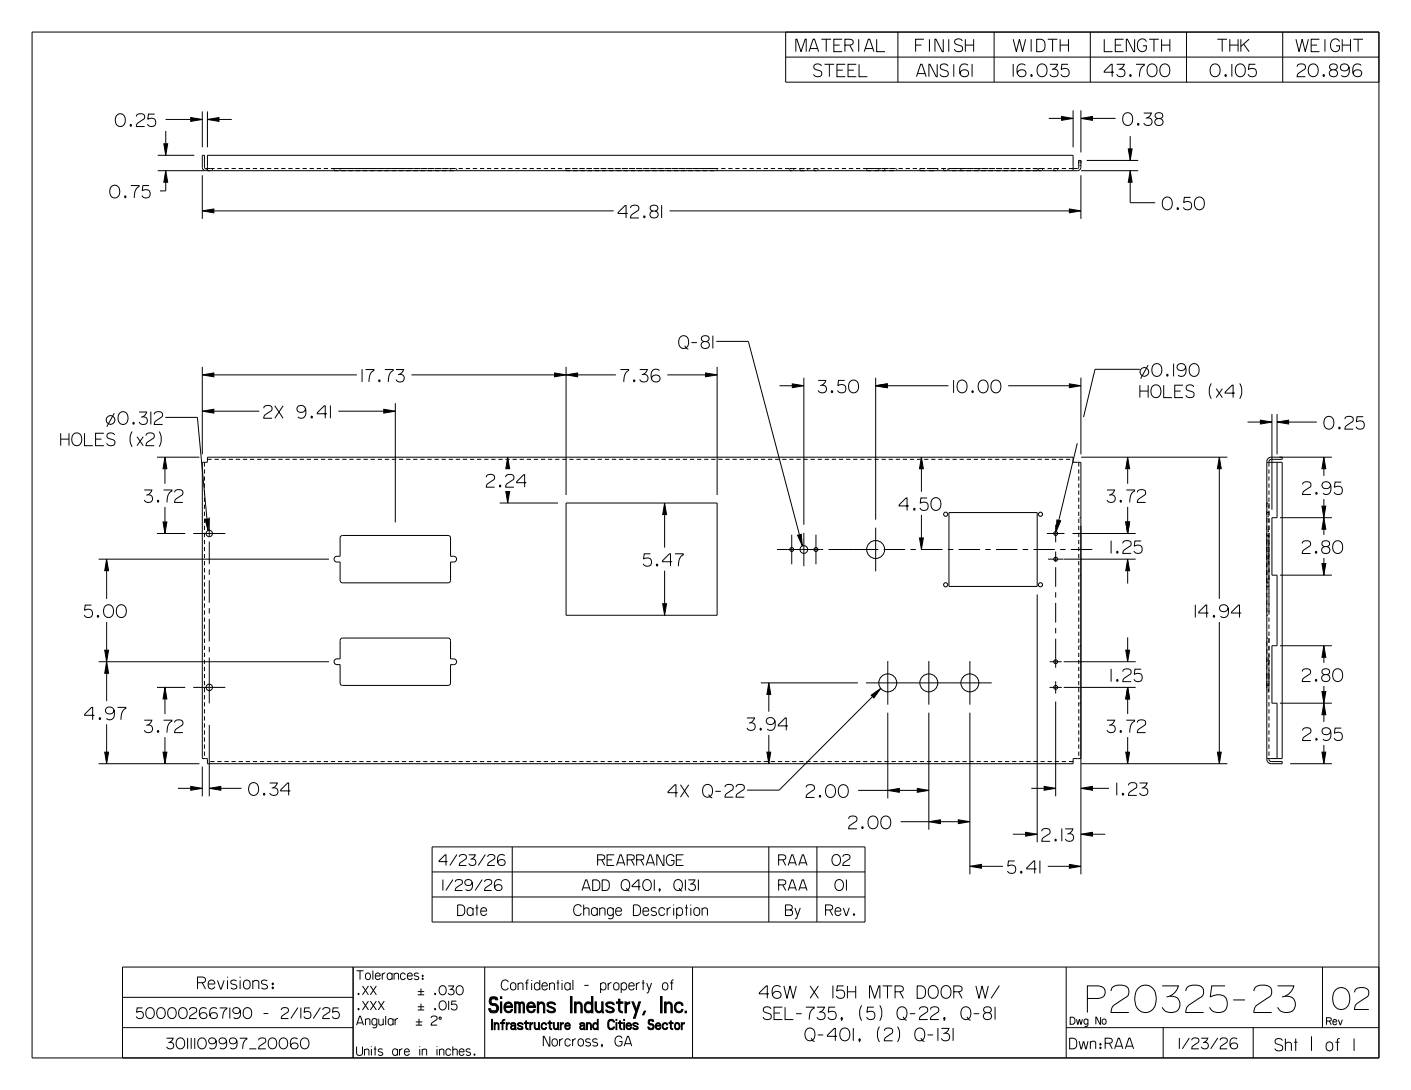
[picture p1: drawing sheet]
<svg xmlns="http://www.w3.org/2000/svg" width="279mm" height="216mm" viewBox="0 0 279 216" stroke-linecap="round" stroke-linejoin="round" font-family="sans-serif">
<defs><g id="words">
<text font-size="4.1" x="89.3" y="200.6">Siemens Industry, Inc.</text>
<text font-size="2.6" x="91.2" y="203.9">Infrastructure and Cities Sector</text>
<g font-size="2.2">
<text x="40.4" y="195.9">Revisions:</text>
<text x="253.3" y="208.2">Sht</text>
<text x="262.9" y="208.2">of</text>
</g>
<g font-size="2">
<text x="155.2" y="171.4">RAA</text>
<text x="155.2" y="176.4">RAA</text>
<text x="91.1" y="181.4">Date</text>
<text x="116.1" y="181.4">Change Description</text>
<text x="155.8" y="181.4">By</text>
<text x="164.1" y="181.4">Rev.</text>
<text x="218.8" y="207.8">RAA</text>
</g>
<g font-size="1.8">
<text x="102.4" y="196.1">Confidential - property of</text>
<text x="110" y="207.2">Norcross, GA</text>
</g>
<g font-size="1.7">
<text x="70.6" y="194">Tolerances:</text>
<text x="70.6" y="203.1">Angular</text>
<text x="70.6" y="209.1">Units are in inches.</text>
</g>
<g font-size="1.3">
<text x="211.9" y="202.9">Dwg No</text>
<text x="262.7" y="203">Rev</text>
</g>
</g></defs>
<g fill="none" stroke="#000" stroke-width=".2">
<path d="M6.3 6.3h266.7v203.2h-266.7zM155.6 6.3v10h117.4M155.6 11.3h117.4M157.6 10.2v-2.4h.2l.8 2.4 .8-2.4h.2v2.4M160.2 10.2l.8-2.4h.3l.8 2.4M160.4 9.6h1.5M162.7 13.1a.73 .73 0 0 0-1.1-.5 .73 .73 0 0 0-.2 1.1l1 .3a.66 .66 0 0 1 .3 .9 .66 .66 0 0 1-.9 .3l-.4-.1-.3-.4M162.7 7.8h1.9M163.3 12.7h1.9M163.6 7.8v2.4M164.2 12.7v2.5M165.1 8.9h1.2"/>
<path d="M165.7 13.9h1.2M166.8 7.8h-1.7v2.4h1.7M167.3 8.9h1a.58 .58 0 0 0 .7-.5 .58 .58 0 0 0-.7-.6h-1v2.4M167.4 12.7h-1.7v2.5h1.7M167.9 13.9h1.2M168.3 8.9l.6 1.3M169.6 12.7h-1.7v2.5h1.7M170 7.8v2.4M170.1 12.7v2.5h1.6M171.1 10.2l.9-2.4h.2l.8 2.4M171.3 9.6h1.5M173.6 7.8v2.4h1.6"/>
<path d="M177.8 6.3v10M181.3 8.9h1.2M181.5 15.2l.8-2.5h.3l.8 2.5M181.7 14.6h1.5M182.9 7.8h-1.6v2.4M184 7.8v2.4M185.6 12.7v2.5h-.2l-1.3-2.5h-.2v2.5M186.8 7.8v2.4h-.2l-1.3-2.4h-.2v2.4M187.7 13.1a.73 .73 0 0 0-1-.5 .73 .73 0 0 0-.3 1.1l1 .3a.66 .66 0 0 1 .3 .9 .66 .66 0 0 1-.9 .3l-.4-.1-.3-.4M187.9 7.8v2.4M188.9 12.7v2.5M190.5 8.1a.73 .73 0 0 0-1-.4 .73 .73 0 0 0-.3 1l1.1 .4a.66 .66 0 0 1 .2 .9 .66 .66 0 0 1-.8 .2l-.5-.1-.2-.3"/>
<path d="M191.2 8.9h1.6M191.2 7.8v2.4M191.7 12.9a1.03 1.03 0 0 0-1.3-.1 1.03 1.03 0 0 0-.4 1.3 .91 .91 0 0 0 .7 1.1 .91 .91 0 0 0 1.1-.8 .88 .88 0 0 0-.9-.6 .88 .88 0 0 0-.8 .8M192.5 12.7v2.5M192.8 7.8v2.4M196.8 6.3v10M200.6 7.8l.6 2.4 .7-2.4 .6 2.4 .6-2.4M200.6 12.7v2.5M203 12.9a1.03 1.03 0 0 0-1.3-.1 1.03 1.03 0 0 0-.3 1.3 .91 .91 0 0 0 .7 1.1 .91 .91 0 0 0 1.1-.8 .88 .88 0 0 0-.9-.6 .88 .88 0 0 0-.8 .8M204.2 14.8l.2 .1-.1 .2-.2-.1zM204.2 7.8v2.4M205.3 7.8h1.1a1.37 1.37 0 0 1-.3 2.4h-.8z"/>
<path d="M205.6 13a1.02 1.02 0 0 1 1.3-.2 1.02 1.02 0 0 1 .4 1.2 1.03 1.03 0 0 1-1.1 1.2 1.03 1.03 0 0 1-.9-1.4zM207.5 7.8h1.9M207.9 12.7h1.5l-.5 .8-.6 .3M208.4 7.8v2.4M208.6 13.7a.81 .81 0 0 1 .8 1.1 .81 .81 0 0 1-1.4 .1l-.1-.2M209.9 8.9h1.7M209.9 7.8v2.4M211.5 12.7h-1.2l-.2 1.1a.92 .92 0 0 1 1.4-.1 .92 .92 0 0 1-.1 1.4l-.6 .1-.5-.1-.2-.4M211.6 7.8v2.4M215.9 6.3v10M218.7 7.8v2.4h1.6M220.6 14.3h-1.9v-.2l1.3-1.4h.2v2.5"/>
<path d="M220.8 8.9h1.2M221.1 12.7h1.5l-.5 .8-.6 .3M221.8 13.7a.81 .81 0 0 1 .9 1.1 .81 .81 0 0 1-1.4 .1l-.2-.2M222.5 7.8h-1.7v2.4h1.7M223.8 14.8l.2 .1-.1 .2-.2-.1zM224.7 7.8v2.4h-.2l-1.3-2.4h-.2v2.4M224.9 12.7h1.7v.2a2.03 2.03 0 0 0-1 2.3M227 8.2a.95 .95 0 0 0-1.2-.4 .95 .95 0 0 0-.6 1.1 1 1 0 0 0 .5 1.2 1 1 0 0 0 1.2-.3l.1-.7h-.7M227.4 13a1.02 1.02 0 0 1 1.3-.2 1.02 1.02 0 0 1 .4 1.2 1.03 1.03 0 0 1-1.1 1.2 1.03 1.03 0 0 1-.9-1.4zM227.5 7.8h2M228.5 7.8v2.4M229.9 13a1.02 1.02 0 0 1 1.3-.2 1.02 1.02 0 0 1 .4 1.2 1.03 1.03 0 0 1-1.1 1.2 1.03 1.03 0 0 1-.8-1.4z"/>
<path d="M230 8.9h1.6M230 7.8v2.4M231.6 7.8v2.4M234.9 6.3v10M239.9 13a1.02 1.02 0 0 1 1.3-.2 1.02 1.02 0 0 1 .4 1.2 1.03 1.03 0 0 1-1.1 1.2 1.03 1.03 0 0 1-.9-1.4zM241.1 7.8h1.9M242 7.8v2.4M242.6 14.8l.2 .1v.2l-.2-.1zM243.5 8.9h1.7M243.5 7.8v2.4M243.9 12.7v2.5M244.9 13a1.02 1.02 0 0 1 1.3-.2 1.02 1.02 0 0 1 .4 1.2 1.03 1.03 0 0 1-1.1 1.2 1.03 1.03 0 0 1-.9-1.4z"/>
<path d="M245.2 7.8v2.4M245.7 7.8v2.4M246.3 8.7l1 1.5M247.3 7.8l-1.6 1.4M248.6 12.7h-1.3l-.1 1.1a.92 .92 0 0 1 1.3-.1 .92 .92 0 0 1 0 1.4l-.7 .1-.4-.1-.3-.4M254 6.3v10M256.6 7.8l.6 2.4 .6-2.4 .7 2.4 .6-2.4M256.9 13.2a.89 .89 0 0 1 .8-.6 .89 .89 0 0 1 .8 .5 .54 .54 0 0 1-.3 .7l-1.2 .8-.1 .6h1.6M259.3 13a1.02 1.02 0 0 1 1.3-.2 1.02 1.02 0 0 1 .4 1.2 1.03 1.03 0 0 1-1.1 1.2 1.03 1.03 0 0 1-.9-1.4zM259.6 8.9h1.2M261.3 7.8h-1.7v2.4h1.7M262.1 14.8l.2 .1-.1 .2-.2-.1z"/>
<path d="M262.4 7.8v2.4M263.4 12.9a.72 .72 0 0 1 1-.2 .72 .72 0 0 1 .2 1 .74 .74 0 0 1-.9 .1 .74 .74 0 0 1-.3-.9zM263.8 13.8a.71 .71 0 0 0-.6 .9 .71 .71 0 0 0 1 .5 .69 .69 0 0 0 .7-.7 .69 .69 0 0 0-.7-.7M265.2 8.2a.95 .95 0 0 0-1.1-.4 .95 .95 0 0 0-.6 1.1 1 1 0 0 0 .4 1.2 1 1 0 0 0 1.3-.3v-.7h-.6M265.8 8.9h1.6M265.8 7.8v2.4M267.1 13.3a.81 .81 0 0 1-1.1 .8 .81 .81 0 0 1-.3-1.3 1.07 1.07 0 0 1 1.2 .1 1.07 1.07 0 0 1 .3 1.3 .92 .92 0 0 1-.5 .9 .92 .92 0 0 1-1.1-.2M267.4 7.8v2.4M268 7.8h1.9M268.9 7.8v2.4M269.5 12.9a1.03 1.03 0 0 0-1.3-.1 1.03 1.03 0 0 0-.3 1.3 .91 .91 0 0 0 .7 1.1 .91 .91 0 0 0 1-.8 .88 .88 0 0 0-.9-.6 .88 .88 0 0 0-.8 .8M22 37a1.02 1.02 0 0 1 1.3-.2 1.02 1.02 0 0 1 .4 1.3 1.03 1.03 0 0 1-1.1 1.1 1.03 1.03 0 0 1-.9-1.4z"/>
<path d="M23.1 22.9a1.02 1.02 0 0 1 1.3-.2 1.02 1.02 0 0 1 .4 1.2 1.03 1.03 0 0 1-1.1 1.2 1.03 1.03 0 0 1-.9-1.4zM24.7 38.8l.2 .1v.2l-.2-.1zM25.8 24.7l.2 .1v.2l-.2-.1zM25.9 36.8h1.6v.2a2.03 2.03 0 0 0-.9 2.2M27 23.1a.89 .89 0 0 1 .8-.6 .89 .89 0 0 1 .8 .5 .54 .54 0 0 1-.3 .7l-1.2 .8-.1 .6h1.6M29.5 36.8h-1.2l-.1 1a.92 .92 0 0 1 1.3-.1 .92 .92 0 0 1 0 1.4l-.7 .1-.4-.1-.3-.4M30.6 22.6h-1.2l-.1 1a.92 .92 0 0 1 1.3 0 .92 .92 0 0 1 0 1.3l-.7 .2-.4-.2-.3-.3M31.2 33.8h9.3M31.2 30.8h7.3M32.4 28.5h.8l-.4 2.3zM32.8 23.7h5M32.8 33.8l.4 2.3h-.8z"/>
<path d="M32.8 25.9v2.6M32.8 36.1v1.7h-1.1M37.8 23.3l2.3 .4-2.3 .3zM40.1 22.1v7.1M40.1 34.7v8.7M40.8 33.4v.2M41.1 23.7l2.3-.4v.7zM41.1 22.1v7.1M41.1 33.8v-3h171.4v3M42.1 33.4v.2M42.5 33.4h-1.8l-.2-.1v-2.5h-.4v2.3a.68 .68 0 0 0 .6 .7h172.7a.68 .68 0 0 0 .6-.7v-1.3h-.4v1.3l-.1 .2-1.8 .1M43 33.4h.9"/>
<path d="M43.4 23.7h2.5M44.4 33.4h.9M45.9 33.4h.8M47.3 33.4h.8M48.7 33.4h.8M50.1 33.4h.8M51.5 33.4h.8M52.9 33.4h.8M54.3 33.4h.8M55.7 33.4h.8M57.1 33.4h.8M58.5 33.4h.8"/>
<path d="M59.9 33.4h.8M61.3 33.4h.9M62.7 33.4h.9M64.1 33.4h.9M65.5 33.4h19.1M66.1 33.4v.2M67.3 33.6v.2M84.7 33.4h1.3M86.1 33.4h1.3M87.6 33.4h1.2M89 33.4h1.3M89.2 33.6v.2"/>
<path d="M90.4 33.4h.1M90.4 33.4v.2M90.8 33.4h.9M92.2 33.4h.9M93.6 33.4h.9M95 33.4h.9M96.4 33.4h.9M97.8 33.4h.9M99.2 33.4h.9M100.6 33.4h.9M102.1 33.4h.8M103.5 33.4h.8"/>
<path d="M104.9 33.4h.8M106.3 33.4h.8M107.7 33.4h.8M109.1 33.4h.8M110.5 33.4h.8M111.9 33.4h1M112.1 33.6v.2M113.3 33.4h1.1M114.7 33.4h1.1M116.1 33.4h1.1M117.5 33.4h1.1M118.9 33.4h1.2"/>
<path d="M120.3 33.4h1.2M121.7 33.4h1.2M123.1 33.4h1.2M124.5 33.4h1.3M125.9 33.4h1.3M127.3 33.4h1.3M128.8 33.4h1.2M130.2 33.4h1.3M131.6 33.4h1.3M133 33.4h1.3M134.4 33.4h7.8M142 33.6v.2"/>
<path d="M142.8 33.4h.8M144.2 33.4h.8M145.6 33.4h.9M147 33.4h.9M148.4 33.4h.9M149.8 33.4h.9M151.2 33.4h.9M152.6 33.4h.9M154 33.4h.9M155.4 33.4h.9M157.2 33.4v.2M157.7 33.4h-1.3v.2"/>
<path d="M158.3 33.4h1M158.4 33.4v.2M159.7 33.4h.8M159.9 33.4v.2M161.1 33.4h.8M161.2 33.4v.2M162 33.4v.2M162.5 33.4h.8M163.9 33.4h.8M165.3 33.4h.8M166.7 33.4h.8M168.1 33.4h.8"/>
<path d="M169.5 33.4h.8M170.9 33.4h5.1M171.6 33.4v.2M174 33.4v.2M175.2 33.4v.2M176.1 33.4h1.3M177.6 33.4h.1M177.6 33.4v.2M177.9 33.4h.9M179.3 33.4h.9M180.7 33.4h.9M183.2 33.4h-1.1v.2"/>
<path d="M183.5 33.4h2.3M185.7 33.4v.2M186.4 33.4h.9M186.8 33.4v.2M187.7 33.4v.2M187.8 33.4h6.4M187.9 33.6v.2M190.3 33.4v.2M193.8 33.4v.2M194.3 33.4h1.3M195.8 33.4h1.2M197.2 33.4h1.2"/>
<path d="M198.7 33.4h1.1M200.1 33.4h1.2M201.6 33.4h1.1M203.1 33.4h1M204.5 33.4h1M205.4 33.6v.2M206.4 33.4v.2M206.9 33.4h-1.3v.2M207.4 33.4h.9M207.7 23.5h2.5M209.4 33.4v.2M209.7 33.4h-1v.2"/>
<path d="M210.2 23.1l2.3 .4-2.3 .3zM210.2 33.4h.9M212.5 21.9v7.3M213.8 32.8h.2M214 23.5l2.3-.4v.7zM214 21.9v8.3M214 34.7v8.7M214.1 33.8h11.3M215.2 31.8h10.2M216.3 23.5h4.6M222.6 22.7a1.02 1.02 0 0 1 1.3-.2 1.02 1.02 0 0 1 .4 1.2 1.03 1.03 0 0 1-1.1 1.2 1.03 1.03 0 0 1-.9-1.4zM223.4 29.5h.8l-.4 2.3z"/>
<path d="M223.8 33.8l.4 2.3h-.8zM223.8 36.1v4.1h4.9M223.8 27v2.5M225.3 24.4l.2 .2v.2l-.3-.2zM226.5 22.4h1.5l-.5 .7-.6 .3M227.2 23.3a.81 .81 0 0 1 .8 1.2 .81 .81 0 0 1-1.4 .1l-.1-.2M228.9 22.5a.74 .74 0 0 1 .9-.1 .74 .74 0 0 1 .4 .8 .76 .76 0 0 1-1 .3 .76 .76 0 0 1-.4-.9zM229.3 23.5a.71 .71 0 0 0-.6 .9 .71 .71 0 0 0 .9 .5 .69 .69 0 0 0 .7-.7 .69 .69 0 0 0-.6-.7M230.4 39.4a1.02 1.02 0 0 1 1.3-.2 1.02 1.02 0 0 1 .4 1.2 1.03 1.03 0 0 1-1.1 1.2 1.03 1.03 0 0 1-.9-1.4zM235.8 39.1h-1.3l-.1 1a.92 .92 0 0 1 1.3 0 .92 .92 0 0 1 0 1.3l-.7 .2-.4-.2-.3-.3M236.9 39.2a1.04 1.04 0 0 1 1.2 .1 1.04 1.04 0 0 1 .4 1.1 1.03 1.03 0 0 1-1.1 1.2 1.03 1.03 0 0 1-.9-1.4l.1-.6zM40.1 41.8l2.2-.4v.8z"/>
<path d="M42.3 41.8h79.2M124.3 42.3h-1.9v-.2l1.4-1.4h.2v2.5M124.9 41.2a.89 .89 0 0 1 .8-.6 .89 .89 0 0 1 .8 .5 .54 .54 0 0 1-.3 .7l-1.2 .8-.1 .6h1.6M127.5 42.8l.2 .1v.2l-.2-.1zM128.8 40.9a.72 .72 0 0 1 1-.2 .72 .72 0 0 1 .3 1 .74 .74 0 0 1-1 .1 .74 .74 0 0 1-.3-.9zM129.3 41.8a.71 .71 0 0 0-.6 .9 .71 .71 0 0 0 .9 .5 .69 .69 0 0 0 .7-.7 .69 .69 0 0 0-.6-.7M131 40.6v2.6M132.6 41.8h79.2M211.8 41.4l2.2 .4-2.2 .4zM233.2 41.1l.2 .2-.1 .2-.2-.1zM40.1 74.3l2.2-.4v.7zM40.1 72.7v17.3"/>
<path d="M42.3 74.3h28.4M71.7 73.1v2.6M72.4 73.2h1.6v.2a2.03 2.03 0 0 0-.9 2.3M75 75.2l.3 .2-.1 .2-.2-.1zM76.2 73.2h1.7v.2a2.03 2.03 0 0 0-1 2.3M78.3 79.9v23.6M78.4 73.2h1.5l-.5 .7-.6 .3M79.1 74.2a.81 .81 0 0 1 .9 1.1 .81 .81 0 0 1-1.5 .1l-.1-.2M81.5 74.3h28.3M109.8 73.9l2.3 .4-2.3 .3zM112.1 74.3l2.3-.4v.7zM112.1 72.7v25.4"/>
<path d="M114.4 74.3h7.6M122.8 73.2h1.7v.2a2.03 2.03 0 0 0-1 2.3M125.5 75.2l.2 .2-.1 .2-.2-.1zM126.7 73.2h1.5l-.5 .7-.6 .3M127.4 74.2a.81 .81 0 0 1 .8 1.1 .81 .81 0 0 1-1.4 .1l-.1-.2M130.6 73.4a1.03 1.03 0 0 0-1.3-.1 1.03 1.03 0 0 0-.4 1.3 .91 .91 0 0 0 .7 1 .91 .91 0 0 0 1.1-.7 .88 .88 0 0 0-.9-.6 .88 .88 0 0 0-.8 .7M132.1 74.3h7.6M134.7 66.8a1.02 1.02 0 0 1 1.2-.2 1.02 1.02 0 0 1 .5 1.3 1.03 1.03 0 0 1-1.2 1.1 1.03 1.03 0 0 1-.8-1.3zM135.5 68.5l.5 .5 .3 .2M136.9 67.9h1.1M139 66.8a.72 .72 0 0 1 1-.3 .72 .72 0 0 1 .2 1 .74 .74 0 0 1-.9 .1 .74 .74 0 0 1-.3-.8zM139.4 67.7a.71 .71 0 0 0-.6 .8 .71 .71 0 0 0 1 .5 .69 .69 0 0 0 .7-.6 .69 .69 0 0 0-.6-.7"/>
<path d="M139.7 73.9l2.3 .4-2.3 .3zM141.2 66.5v2.5M141.8 67.6h6.4l10.1 38.3M142 72.7v25.4M154.3 76.4h2.6M156.9 76l2.3 .4-2.3 .4zM159.2 74.8v29.2M162 75.3h1.5l-.5 .8-.6 .3M162.7 76.3a.81 .81 0 0 1 .9 1.1 .81 .81 0 0 1-1.5 .1l-.1-.2M164.7 77.4l.2 .1-.1 .2-.2-.1zM167.3 75.3h-1.3l-.1 1.1a.92 .92 0 0 1 1.3-.1 .92 .92 0 0 1 0 1.4l-.4 .1-.5-.1-.5-.4M168.3 75.6a1.02 1.02 0 0 1 1.3-.2 1.02 1.02 0 0 1 .4 1.2 1.03 1.03 0 0 1-1.1 1.2 1.03 1.03 0 0 1-.9-1.4z"/>
<path d="M173.4 76.4l2.3-.4v.8zM173.4 74.8v28.1M175.7 76.4h12.1M188.8 75.3v2.5M189.9 75.5a1.04 1.04 0 0 1 1.2 0 1.04 1.04 0 0 1 .4 1.1 1.03 1.03 0 0 1-1.1 1.2 1.03 1.03 0 0 1-.9-1.4l.1-.6zM192.5 77.4l.2 .1v.2l-.2-.1zM194 75.6a1.02 1.02 0 0 1 1.2-.2 1.02 1.02 0 0 1 .5 1.2 1.03 1.03 0 0 1-1.2 1.2 1.03 1.03 0 0 1-.8-1.4zM196.5 75.6a1.02 1.02 0 0 1 1.3-.2 1.02 1.02 0 0 1 .4 1.2 1.03 1.03 0 0 1-1.1 1.2 1.03 1.03 0 0 1-.9-1.4zM199.6 76.4h12.2M211.8 76l2.2 .4-2.2 .4zM214 74.8v15.2M225.7 73.2h-8.9l-2.2 9.4"/>
<path d="M225.7 76.3v2.5M225.7 77.5h1.7M227.3 72.3l-1.4 2.7M227.4 76.3v2.5M228.3 76.4a1.04 1.04 0 0 1 1.2 .1 1.04 1.04 0 0 1 .4 1.1 1.03 1.03 0 0 1-1.1 1.2 1.03 1.03 0 0 1-.9-1.4l.1-.6zM228.5 72.2a1.04 1.04 0 0 1 1.2 .1 1.04 1.04 0 0 1 .4 1.1 1.03 1.03 0 0 1-1.2 1.2 1.03 1.03 0 0 1-.8-1.4l.1-.6zM230.4 76.3v2.5h1.7M231.1 74.1l.2 .2-.1 .2-.2-.2zM232.4 72v2.6M232.6 77.5h1.2M234.3 76.3h-1.7v2.5h1.7M234.8 72.6a.81 .81 0 0 1-1.1 .8 .81 .81 0 0 1-.4-1.2 1.07 1.07 0 0 1 1.3 .1 1.07 1.07 0 0 1 .3 1.2 .92 .92 0 0 1-.6 1 .92 .92 0 0 1-1-.2"/>
<path d="M235.9 72.2a1.04 1.04 0 0 1 1.2 .1 1.04 1.04 0 0 1 .4 1.1 1.03 1.03 0 0 1-1.2 1.2 1.03 1.03 0 0 1-.8-1.4l.1-.6zM236.4 76.6a.73 .73 0 0 0-1-.4 .73 .73 0 0 0-.3 1.1l1 .3a.66 .66 0 0 1 .3 .9 .66 .66 0 0 1-.9 .3l-.4-.2-.3-.3M239.9 76a2.79 2.79 0 0 0 0 3M240.8 77l1.3 1.8M242.1 77l-1.3 1.8M244.5 77.9h-1.9v-.2l1.4-1.4h.2v2.5M245.5 76a2.79 2.79 0 0 1 0 3M12 85.8v2.5M12 87h1.7M13.7 85.8v2.5M14.5 86.1a1.02 1.02 0 0 1 1.3-.2 1.02 1.02 0 0 1 .4 1.2 1.03 1.03 0 0 1-1.1 1.2 1.03 1.03 0 0 1-.9-1.4zM16.7 85.8v2.5h1.7"/>
<path d="M18.9 87h1.2M20.6 85.8h-1.7v2.5h1.7M22.6 81.9l-1.5 2.6M22.7 86.2a.73 .73 0 0 0-1-.5 .73 .73 0 0 0-.3 1.1l1 .3a.66 .66 0 0 1 .3 .9 .66 .66 0 0 1-.9 .3l-.4-.2-.3-.3M23.6 81.9a1.02 1.02 0 0 1 1.3-.2 1.02 1.02 0 0 1 .5 1.2 1.03 1.03 0 0 1-1.2 1.2 1.03 1.03 0 0 1-.8-1.4zM26.2 85.5a2.79 2.79 0 0 0 0 3M26.4 83.7l.2 .1-.1 .2-.2-.1zM27.1 86.5l1.3 1.8M27.5 81.6h1.5l-.4 .8-.6 .2M28.2 82.6a.81 .81 0 0 1 .9 1.1 .81 .81 0 0 1-1.4 .1l-.2-.2M28.4 86.5l-1.3 1.8M28.6 97.1h1.5l-.5 .7-.6 .3"/>
<path d="M28.9 86.3a.89 .89 0 0 1 .8-.6 .89 .89 0 0 1 .9 .5 .54 .54 0 0 1-.4 .7l-1.2 .8-.1 .6h1.7M29.2 98a.81 .81 0 0 1 .9 1.1 .81 .81 0 0 1-1.4 .1l-.1-.2M29.9 81.5v2.6M30.6 82.1a.89 .89 0 0 1 .7-.6 .89 .89 0 0 1 .9 .5 .54 .54 0 0 1-.4 .7l-1.1 .8-.1 .6h1.6M31.1 90.6h8.4M31.2 99.1l.2 .1v.2l-.2-.1zM31.5 85.5a2.79 2.79 0 0 1 0 3M32.4 97.1h1.6v.2a2.03 2.03 0 0 0-.9 2.2M32.7 90.6l.3 2.2h-.7zM32.7 92.8v3M32.7 82.7h6.4l1.9 20.1M34.6 97.5a.89 .89 0 0 1 .8-.5 .89 .89 0 0 1 .8 .5 .54 .54 0 0 1-.3 .6l-1.2 .9-.1 .5h1.6"/>
<path d="M40.1 81.4l2.2-.3v.7zM40.5 91.6v.8M40.5 93v.8M40.5 94.4v.8M40.5 95.8v.8M40.5 97.2v.8M40.5 98.6v.8M40.5 100v.8M41.1 91h.8M42.3 81.4h9M42.5 91h.8M43.9 91h.8"/>
<path d="M45.3 91h.8M46.7 91h.8M48.1 91h.8M49.5 91h.8M50.9 91h.9M52.2 80.9a.89 .89 0 0 1 .8-.6 .89 .89 0 0 1 .9 .5 .54 .54 0 0 1-.4 .7l-1.1 .8-.2 .5h1.7M52.3 91h.9M53.7 91h.9M54.4 80.4l1.7 2.4M55.1 91h.9M56.1 80.4l-1.7 2.4M56.5 91h.9"/>
<path d="M57.9 91h.9M59.3 91h.9M60.5 80.9a.81 .81 0 0 1-1.1 .8 .81 .81 0 0 1-.3-1.2 1.07 1.07 0 0 1 1.2 .1 1.07 1.07 0 0 1 .3 1.2 .92 .92 0 0 1-.5 1 .92 .92 0 0 1-1.1-.2M60.7 91h.9M61.7 82.4l.2 .2-.1 .2-.2-.2zM62.1 91h.9M63.6 91h.8M64.7 82h-1.9v-.2l1.4-1.4h.2v2.4M65 91h.8M65.4 80.3v2.5M66.4 91h.8M67 81.4h9"/>
<path d="M67.8 91h.8M69.2 91h.8M70.6 91h.8M72 91h.8M73.4 91h.8M74.8 91h.8M76 81.1l2.3 .3-2.3 .4zM76.2 91h.8M77.6 91h.8M79 91h.9M80.4 91h.9M81.8 91h.9"/>
<path d="M83.2 91h.9M84.6 91h.9M86 91h.9M87.4 91h.9M88.8 91h.9M90.3 91h.8M91.7 91h.8M93.1 91h.8M94.5 91h.8M95.9 91h.8M96.3 94.5a.89 .89 0 0 1 .8-.6 .89 .89 0 0 1 .8 .5 .54 .54 0 0 1-.3 .7l-1.2 .9-.1 .5h1.6M97.3 91h.8"/>
<path d="M98.7 91h.8M98.9 99.6h11.6M99 96.1l.2 .1-.1 .2-.2-.1zM100.1 91h.8M100.1 94.5a.89 .89 0 0 1 .8-.6 .89 .89 0 0 1 .9 .5 .54 .54 0 0 1-.4 .7l-1.1 .9-.2 .5h1.7M100.2 97.4h.7l-.4 2.2zM100.5 90.6l.4 2.2h-.7zM101.5 91h.8M102.9 91h.8M104.2 95.6h-1.9v-.2l1.4-1.4h.2v2.5M104.3 91h.8M105.7 91h.9"/>
<path d="M107.1 91h.9M108.5 91h.9M109.9 91h.9M111.3 91h.9M112.1 99.6h29.9v22.3h-29.9zM112.7 91h.9M114.1 91h.9M115.5 91h.9M116.9 91h.9M118.4 91h.8M119.8 91h.8M121.2 91h.8"/>
<path d="M122.6 91h.8M124 91h.8M125.4 91h.8M126.8 91h.8M128.2 91h.8M129.6 91h.8M131 91h.8M131.6 99.6l.4 2.3h-.8zM132.4 91h.8M133.8 91h.9M135.2 91h.9M136.6 91h.9"/>
<path d="M138 91h.9M139.4 91h.9M140.8 91h.9M142.2 91h.9M143.6 91h.9M145 91h.9M146.5 91h.8M147.9 91h.8M149.3 91h.8M150.7 91h.8M152.1 91h.8M153.5 91h.8"/>
<path d="M154.9 91h.8M156.3 91h.8M157.7 91h.8M159.1 91h.8M160.5 91h.8M161.9 91h.9M163.3 91h.9M164.7 91h.9M166.1 91h.9M167.5 91h.9M168.9 91h.9M170.3 91h.9"/>
<path d="M171.7 91h.9M173.2 91h.8M174.6 91h.8M176 91h.8M177.4 91h.8M178.8 91h.8M180.2 91h.8M181.6 91h.8M182.5 90.6l.3 2.2h-.7zM182.5 92.8v4.6M183 91h.8M183.6 98.6h-1.2l-.2 1.1a.92 .92 0 0 1 1.4-.1 .92 .92 0 0 1-.1 1.4l-.7 .1-.4-.1-.3-.4"/>
<path d="M184.4 91h.8M184.6 98.9a1.02 1.02 0 0 1 1.3-.2 1.02 1.02 0 0 1 .4 1.2 1.03 1.03 0 0 1-1.1 1.2 1.03 1.03 0 0 1-.9-1.4zM185.8 91h.8M187.2 91h.8M188.6 91h.8M190 91h.9M191.4 91h.9M192.8 91h.9M194.2 91h.9M195.6 91h.9M197 91h.9M198.4 91h.9"/>
<path d="M199.8 91h.9M201.3 91h.8M202.7 91h.8M204.1 91h.8M205.5 91h.8M206.9 91h.8M208.3 91h.8M209.7 91h.8M211.1 91h.8M212.5 91h.1M213.3 87.8l-3.6 15.3M213.6 91.6v.8"/>
<path d="M213.6 93v.8M213.6 94.4v.8M213.6 95.8v.8M213.6 97.2v.8M213.6 98.6v.8M213.6 100v.8M214.1 90.6h28.9M219.2 97.1h1.5l-.5 .7-.6 .3M219.9 98a.81 .81 0 0 1 .9 1.1 .81 .81 0 0 1-1.5 .1l-.1-.2M221.9 99.1l.2 .1-.1 .2-.2-.1zM223 97.1h1.7v.2a2.03 2.03 0 0 0-1 2.2M223.3 90.6l.4 2.2h-.8z"/>
<path d="M223.3 92.8v3M225.2 97.5a.89 .89 0 0 1 .8-.5 .89 .89 0 0 1 .9 .5 .54 .54 0 0 1-.4 .6l-1.2 .9-.1 .5h1.7M241.4 90.6l.4 2.2h-.7zM241.4 92.8v25.8M247 83.6h2.6M249.6 83.2l2.3 .4-2.3 .4zM250.8 99.6h.3M250.8 91.6h3.1v58.7h-3.1M251.3 93v.8M251.3 94.4v.8M251.3 95.8v.8M251.3 97.2v.8"/>
<path d="M251.3 98.6v.8M251.3 99.6v1.2M251.9 82v19M252.9 83.6l2.3-.4v.8zM252.9 91.6v10.9h-1v11.4h1v14h-1v11.4h1v11M252.9 82v8M253.9 90.6v.4h-2.4l-.2 .4v1M255.2 83.6h5.5M257.9 96a.89 .89 0 0 1 .8-.6 .89 .89 0 0 1 .9 .5 .54 .54 0 0 1-.4 .7l-1.1 .8-.2 .6h1.7M260.6 97.5l.2 .2-.1 .2-.2-.2zM262.1 90.6l.4 2.2h-.7zM262.1 92.8v1.5"/>
<path d="M262.1 98.8v1.5M262.4 82.8a1.02 1.02 0 0 1 1.3-.2 1.02 1.02 0 0 1 .4 1.2 1.03 1.03 0 0 1-1.1 1.2 1.03 1.03 0 0 1-.9-1.4zM263.5 96a.81 .81 0 0 1-1.1 .8 .81 .81 0 0 1-.4-1.2 1.07 1.07 0 0 1 1.3 .1 1.07 1.07 0 0 1 .2 1.2 .92 .92 0 0 1-.5 1 .92 .92 0 0 1-1-.2M263.7 90.6h-12a.87 .87 0 0 0-.9 .8v59a.87 .87 0 0 0 .9 .9h2.2v-.5h-2.2a.48 .48 0 0 1-.4-.5M265.2 84.6l.2 .1-.1 .2-.2-.1zM265.6 95.5h-1.2l-.2 1a.92 .92 0 0 1 1.4 0 .92 .92 0 0 1-.1 1.3l-.7 .2-.4-.2-.2-.3M266.3 83a.89 .89 0 0 1 .8-.6 .89 .89 0 0 1 .9 .6 .54 .54 0 0 1-.4 .6l-1.1 .9-.2 .5h1.7M269.9 82.5h-1.2l-.1 1.1a.92 .92 0 0 1 1.3-.1 .92 .92 0 0 1 0 1.4l-.7 .1-.4-.1-.3-.4M18.1 119.9h-1.2l-.2 1a.92 .92 0 0 1 1.4-.1 .92 .92 0 0 1-.1 1.4l-.6 .1-.5-.1-.2-.4M19.5 110.8h45.6M21.1 110.8l.4 2.2h-.8zM21.1 113v5.6"/>
<path d="M31.1 105.7h5.6M32.3 103.4h.7l-.3 2.3zM32.7 100.4v3M38.3 105.7h6.3M40.5 101.4v.8M40.5 102.7v.9M40.5 104.1v.9M40.5 105.5v.9M40.5 106.9v.9M40.5 108.3v.9M40.5 109.7v.9M40.5 111.1v.9"/>
<path d="M40.5 112.5v.9M40.5 113.9v.9M40.5 115.3v.9M40.5 116.7v.9M40.5 118.1v.9M40.5 119.5v.9M40.6 102.8h.8l-.2 2.3zM41.4 102.5v3.7M41.4 107.3v4.4M41.4 112.8v1.1M41.4 114.9v4.5M67.5 106.2l.3-.1h20.9h.3l.2 .4v3.7h.6a.57 .57 0 0 1 .6 .6 .57 .57 0 0 1-.6 .5h-.6v3.7l-.1 .3-.4 .1h-20.9l-.4-.2-.1-.2v-3.7h-.6a.57 .57 0 0 1-.6-.5 .57 .57 0 0 1 .6-.6h.6v-3.7z"/>
<path d="M128.8 109.7h-1.2l-.2 1a.92 .92 0 0 1 1.4 0 .92 .92 0 0 1-.1 1.3l-.7 .2-.4-.2-.2-.3M130 111.7l.2 .2v.2l-.2-.2zM131.2 119.6h.8l-.4 2.3zM131.6 101.9v6.6M131.6 113v6.6M133.1 111.3h-1.9v-.2l1.4-1.4h.2v2.5M133.7 109.7h1.6v.2a2.03 2.03 0 0 0-1 2.3M153.8 108.8h9.2M156.8 105.9v5.9M157.9 106l.8-.2 .2 2.3zM159.2 105.5v6.6M161.6 105.9v5.9"/>
<path d="M164.1 108.8h9.8M173.4 104.5v8.7M175 108.8h4.2M180 100.2h-2v-.2l1.4-1.4h.2v2.5M180.3 108.8h1M181 100.7l.2 .1-.1 .2-.2-.1zM182.1 106.6h.7l-.3 2.2zM182.4 108.8h4.2M182.5 102v4.6M187.7 108.8h1.1M187.9 101.5h17.5v14.7h-17.5zM189.8 108.8h4.2"/>
<path d="M195.1 108.8h1.1M197.2 108.8h4.3M202.5 108.8h1.1M204.6 108.8h4.3M205.4 117.7v49.1M207.3 105.7h3.5M207.5 110.8h3M209 103.9v3.5M209 109.2v2.1M209 112.3v3.9M209 117.3v1.1M209 119.4v3.9"/>
<path d="M209.3 103l.7 .2-.9 2.1zM209.9 108.8h1.1M210.6 110.8h14.3M212.1 108.8h4.2M212.4 105.7h12.5M213.6 101.4v.8M213.6 102.7v.9M213.6 104.1v.9M213.6 105.5v.9M213.6 106.9v.9M213.6 108.3v.9M213.6 109.7v.9"/>
<path d="M213.6 111.1v.9M213.6 112.5v.9M213.6 113.9v.9M213.6 115.3v.9M213.6 116.7v.9M213.6 118.1v.9M213.6 119.5v.9M213.8 113.9h.2M213.8 102.5h.2M220 107.1v2.5M221.2 109.2l.2 .1-.1 .2-.2-.1zM222.3 107.6a.89 .89 0 0 1 .8-.5 .89 .89 0 0 1 .9 .5 .54 .54 0 0 1-.4 .6l-1.1 .9-.2 .5h1.7"/>
<path d="M222.9 103.4h.8l-.4 2.3zM223.3 110.8l.4 2.2h-.8zM223.3 100.4v3M223.3 113v2.6M226 107.2h-1.3l-.1 1a.92 .92 0 0 1 1.3-.1 .92 .92 0 0 1 0 1.4l-.4 .1-.6-.1-.4-.4M236.7 119.8v2.5M250.8 115.4h.3M250.8 106.1h.5M250.8 116.2h.3M250.8 101.5h.3M251 111.3h.3M251 110.2h.3"/>
<path d="M251 116.2h.3M251 115.4h.3M251 111.1h.3M251 110.6h.3M251 110.4h.3M251 109.6h.3M251 109.2h.3M251 108.5h.3M251 108.1h.3M251 107.1h.3M251 106.3h.3M251 105.3h.3"/>
<path d="M251 105h.3M251 102.3h.3M251 101.4h.3M251.3 101.1v1.1M251.3 102.6v1M251.3 104.1v.9M251.3 105.5v16.3M253.4 113.9h10.3M253.4 102.5h10.3M257.9 107.7a.89 .89 0 0 1 .8-.6 .89 .89 0 0 1 .8 .5 .54 .54 0 0 1-.3 .7l-1.2 .8-.1 .5h1.6M260.5 109.2l.2 .2v.2l-.2-.2zM261.8 100.3h.7l-.4 2.2z"/>
<path d="M261.8 111.6h.7l-.4 2.3zM262 107.2a.74 .74 0 0 1 .9-.1 .74 .74 0 0 1 .3 .9 .76 .76 0 0 1-.9 .3 .76 .76 0 0 1-.5-.9zM262.1 102.5l.4 2.3h-.7zM262.1 104.8v1.1M262.1 110.5v1.1M262.3 108.3a.71 .71 0 0 0-.6 .8 .71 .71 0 0 0 1 .5 .69 .69 0 0 0 .6-.6 .69 .69 0 0 0-.6-.7M264.2 107.4a1.02 1.02 0 0 1 1.2-.1 1.02 1.02 0 0 1 .5 1.2 1.03 1.03 0 0 1-1.1 1.1 1.03 1.03 0 0 1-.9-1.3zM19.3 121.9l.2 .1v.2l-.2-.1zM19.5 131.1h45.6M20.7 128.8h.8l-.4 2.3zM20.8 120.1a1.02 1.02 0 0 1 1.2-.2 1.02 1.02 0 0 1 .5 1.3 1.03 1.03 0 0 1-1.1 1.1 1.03 1.03 0 0 1-.9-1.4zM21.1 131.1l.4 2.3h-.8z"/>
<path d="M21.1 123.2v5.6M21.1 133.4v5.5M23.3 120.1a1.02 1.02 0 0 1 1.3-.2 1.02 1.02 0 0 1 .4 1.3 1.03 1.03 0 0 1-1.1 1.1 1.03 1.03 0 0 1-.9-1.4zM31.1 136.2h5.6M32.7 136.2l.3 2.2h-.7zM32.7 138.4v3M38.3 136.2h6.3M40.5 120.9v.9M40.5 122.3v.8M40.5 123.7v.8M40.5 125.1v.8M40.5 126.5v.8"/>
<path d="M40.5 127.9v.8M40.5 129.3v.8M40.5 130.7v.8M40.5 132.1v.8M40.5 133.5v.8M40.5 134.9v.8M40.5 136.3v.8M40.5 137.7v.8M40.5 139.1v.8M41.4 120.5v1M41.4 122.6v4.5M41.4 128.1v1.1"/>
<path d="M41.4 130.2v9.1M67.5 126.5l.3-.1h20.9l.4 .2 .1 .3v3.6h.6a.57 .57 0 0 1 .6 .6 .57 .57 0 0 1-.6 .5h-.6v3.7l-.1 .2-.4 .3h-20.9l-.4-.3-.1-.2v-3.7h-.6a.57 .57 0 0 1-.6-.5 .57 .57 0 0 1 .6-.6h.6v-3.6zM150.7 135.3h19.2M152.2 135.3l.4 2.2h-.7zM152.2 137.5v3.5M171.5 135.3h24.9M172.5 137.7l1.9-1.3-1.4 1.8zM172.8 138l-18.5 18.5h-6.4M175.8 130.9v8.7M183.9 130.9v8.7M192.1 130.9v8.7M207.8 136.2h2.5"/>
<path d="M207.9 131.1h2.3M209 124.4v1M209 126.5v5.8M209 134.9v2.5M209 139v18.7M210.6 136.2h14.3M210.6 131.1h14.3M213.6 120.9v.9M213.6 122.3v.8M213.6 123.7v.8M213.6 125.1v.8M213.6 126.5v.8"/>
<path d="M213.6 127.9v.8M213.6 129.3v.8M213.6 130.7v.8M213.6 132.1v.8M213.6 133.5v.8M213.6 134.9v.8M213.6 136.3v.8M213.6 137.7v.8M213.6 139.1v.8M213.8 139.3h.2M213.8 127.9h.2M220 132.5v2.5"/>
<path d="M221.2 134.6l.2 .1-.1 .2-.2-.1zM222.3 133a.89 .89 0 0 1 .8-.5 .89 .89 0 0 1 .9 .5 .54 .54 0 0 1-.4 .6l-1.1 .9-.2 .5h1.7M222.9 128.8h.8l-.4 2.3zM223.3 136.2l.4 2.2h-.8zM223.3 126.2v2.6M223.3 138.4v3M226 132.6h-1.3l-.1 1a.92 .92 0 0 1 1.3-.1 .92 .92 0 0 1 0 1.4l-.4 .1-.6-.1-.4-.4M239.3 121.4h-1.9v-.2l1.3-1.3h.2v2.4M240.3 121.9l.2 .1v.2l-.3-.1zM241.4 123.2v25.8M243.2 120.4a.81 .81 0 0 1-1.1 .8 .81 .81 0 0 1-.3-1.3 1.07 1.07 0 0 1 1.2 .2 1.07 1.07 0 0 1 .3 1.2 .92 .92 0 0 1-.6 .9 .92 .92 0 0 1-1-.2M245.8 121.4h-1.9v-.2l1.3-1.3h.2v2.4"/>
<path d="M250.8 135.8h.5M250.8 126.4h.3M250.8 121.9h.3M251 131.6h.3M251 130.5h.3M251 130.7h.3v1.3M251 137h.3M251 136.8h.3M251 136.5h.3M251 135.5h.3M251 133.5h.3M251 131.5h.3"/>
<path d="M251.3 121.9h.1M251.3 122.3v.8M251.3 123.7v.8M251.3 125.1v.8M251.3 126.4v.9M251.3 127.9v1M251.3 129.3v1.1M251.3 132.1v5M251.3 137.7v.8M251.3 139.1v.8M253.4 139.3h10.3M253.4 127.9h10.3"/>
<path d="M257.9 133a.89 .89 0 0 1 .8-.6 .89 .89 0 0 1 .8 .5 .54 .54 0 0 1-.3 .7l-1.2 .8-.1 .6h1.6M260.5 134.6l.2 .1v.2l-.2-.1zM261.8 137h.7l-.4 2.3zM261.8 132.7a.72 .72 0 0 1 1-.2 .72 .72 0 0 1 .3 1 .74 .74 0 0 1-.9 .1 .74 .74 0 0 1-.4-.9zM262.1 139.3l.4 2.3h-.7zM262.1 127.9l.4 2.3h-.7zM262.1 130.2v1.1M262.1 135.9v1.1M262.3 133.6a.71 .71 0 0 0-.6 .9 .71 .71 0 0 0 1 .5 .69 .69 0 0 0 .6-.7 .69 .69 0 0 0-.6-.7M264.2 132.8a1.02 1.02 0 0 1 1.2-.2 1.02 1.02 0 0 1 .5 1.2 1.03 1.03 0 0 1-1.1 1.2 1.03 1.03 0 0 1-.9-1.4zM18.7 141.7h-1.9v-.2l1.3-1.4h.2v2.5M19.5 151.3h20"/>
<path d="M19.7 142.2l.2 .1v.2l-.3-.1zM20.7 149h.8l-.4 2.3zM21.1 143.5v5.5M22.6 140.7a.81 .81 0 0 1-1.1 .8 .81 .81 0 0 1-.3-1.3 1.07 1.07 0 0 1 1.2 .1 1.07 1.07 0 0 1 .3 1.2 .92 .92 0 0 1-.6 1 .92 .92 0 0 1-1-.2M23.3 140.1h1.6v.2a2.03 2.03 0 0 0-.9 2.3M28.6 142.7h1.5l-.5 .7-.6 .3M29.2 143.6a.81 .81 0 0 1 .9 1.1 .81 .81 0 0 1-1.4 .1l-.1-.2M31.2 144.7l.2 .1v.2l-.2-.1zM32.3 149h.7l-.3 2.3zM32.4 142.7h1.6v.2a2.03 2.03 0 0 0-.9 2.2M32.7 146v3M34.6 143.1a.89 .89 0 0 1 .8-.5 .89 .89 0 0 1 .8 .5 .54 .54 0 0 1-.3 .6l-1.2 .9-.1 .5h1.6"/>
<path d="M35.2 156.1h2.6M37.8 155.8l2.3 .3-2.3 .4zM40.1 151.8v5.9M40.5 140.5v.8M40.5 141.9v.8M40.5 143.3v.8M40.5 144.7v.8M40.5 146.1v.8M40.5 147.5v.8M40.5 148.9v.8M41.1 150.8h.1M41.4 156.1l2.3-.3v.7z"/>
<path d="M41.4 143.6v14.1M41.6 150.8h.9M43 150.8h.9M43.7 156.1h4.1M44.4 150.8h.9M45.9 150.8h.8M47.3 150.8h.8M48.7 150.8h.8M49.6 155.2a1.04 1.04 0 0 1 1.2 0 1.04 1.04 0 0 1 .4 1.2 1.03 1.03 0 0 1-1.1 1.1 1.03 1.03 0 0 1-.9-1.3l.2-.6zM50.1 150.8h.8M51.5 150.8h.8M52.2 157.1l.2 .2v.2l-.2-.2z"/>
<path d="M52.9 150.8h.8M53.4 155.1h1.5l-.5 .7-.6 .3M54.1 156a.81 .81 0 0 1 .9 1.2 .81 .81 0 0 1-1.5 .1l-.1-.2M54.3 150.8h.8M55.7 150.8h.8M57.1 150.8h.8M57.5 156.7h-1.9v-.2l1.4-1.4h.2v2.4M58.5 150.8h.8M59.9 150.8h.8M61.3 150.8h.9M62.7 150.8h.9M64.1 150.8h.9"/>
<path d="M65.5 150.8h.9M66.9 150.8h.9M68.3 150.8h.9M69.7 150.8h.9M71.1 150.8h.9M72.5 150.8h.9M74 150.8h.8M75.4 150.8h.8M76.8 150.8h.8M78.2 150.8h.8M79.6 150.8h.8M81 150.8h.8"/>
<path d="M82.4 150.8h.8M83.8 150.8h.8M85.2 150.8h.8M86.6 150.8h.8M88 150.8h.8M89.4 150.8h.9M90.8 150.8h.9M92.2 150.8h.9M93.6 150.8h.9M95 150.8h.9M96.4 150.8h.9M97.8 150.8h.9"/>
<path d="M99.2 150.8h.9M100.6 150.8h.9M102.1 150.8h.8M103.5 150.8h.8M104.9 150.8h.8M106.3 150.8h.8M107.7 150.8h.8M109.1 150.8h.8M110.5 150.8h.8M111.9 150.8h.8M113.3 150.8h.8M114.7 150.8h.8"/>
<path d="M116.1 150.8h.8M117.5 150.8h.9M118.9 150.8h.9M120.3 150.8h.9M121.7 150.8h.9M123.1 150.8h.9M124.5 150.8h.9M125.9 150.8h.9M127.3 150.8h.9M128.8 150.8h.8M130.2 150.8h.8M131.6 150.8h.8"/>
<path d="M133 150.8h.8M134.2 157h-1.9v-.2l1.3-1.4h.3v2.5M134.4 150.8h.8M134.7 155.4l1.7 2.5M135.8 150.8h.8M136.4 155.4l-1.7 2.5M137.2 150.8h.8M138.6 150.8h.8M139.5 155.6a1.04 1.04 0 0 1 1.2 0 1.04 1.04 0 0 1 .4 1.1 1.03 1.03 0 0 1-1.1 1.2 1.03 1.03 0 0 1-.9-1.4l.2-.6zM140 150.8h.8M140.3 157.4l.4 .5 .3 .1M141.4 150.8h.8"/>
<path d="M141.6 156.7h1.1M142.8 150.8h.8M143.6 155.9a.89 .89 0 0 1 .8-.6 .89 .89 0 0 1 .8 .6 .54 .54 0 0 1-.3 .6l-1.2 .9-.1 .5h1.6M144.2 150.8h.8M145.6 150.8h.9M145.7 155.9a.89 .89 0 0 1 .8-.6 .89 .89 0 0 1 .9 .6 .54 .54 0 0 1-.4 .6l-1.1 .9-.2 .5h1.7M147 150.8h.9M147.9 142.2h1.5l-.5 .8-.6 .2M148.4 150.8h.9M148.6 143.2a.81 .81 0 0 1 .9 1.1 .81 .81 0 0 1-1.5 .1l-.1-.2M149.8 150.8h.9M150.6 144.3l.2 .1-.1 .2-.2-.1z"/>
<path d="M151.2 150.8h.9M151.9 149h.7l-.4 2.3zM152.2 145.6v3.4M152.6 150.8h.9M153.4 142.8a.81 .81 0 0 1-1 .8 .81 .81 0 0 1-.4-1.3 1.07 1.07 0 0 1 1.2 .1 1.07 1.07 0 0 1 .3 1.2 .92 .92 0 0 1-.5 1 .92 .92 0 0 1-1.1-.2M154 150.8h.9M155.4 150.8h.9M156 143.8h-1.9v-.2l1.4-1.4h.2v2.5M156.9 150.8h.8M158.3 150.8h.8M159.6 156a.89 .89 0 0 1 .8-.6 .89 .89 0 0 1 .9 .5 .54 .54 0 0 1-.4 .7l-1.1 .8-.2 .6h1.7M159.7 150.8h.8"/>
<path d="M161.1 150.8h.8M162.3 157.5l.2 .2-.1 .2-.2-.2zM162.5 150.8h.8M163.7 155.8a1.02 1.02 0 0 1 1.3-.2 1.02 1.02 0 0 1 .4 1.2 1.03 1.03 0 0 1-1.1 1.2 1.03 1.03 0 0 1-.8-1.4zM163.9 150.8h.8M165.3 150.8h.8M166.3 155.8a1.02 1.02 0 0 1 1.2-.2 1.02 1.02 0 0 1 .5 1.2 1.03 1.03 0 0 1-1.1 1.2 1.03 1.03 0 0 1-.9-1.4zM166.7 150.8h.8M168.1 150.8h.8M169.5 150.8h.8M169.9 156.6h5.9M170.9 150.8h.8"/>
<path d="M172.3 150.8h.9M173.7 150.8h.9M175.1 150.8h.9M175.8 156.6l2.3-.4v.7zM175.8 141.2v16.9M176.5 150.8h.9M177.9 150.8h.9M178.1 156.6h3.5M179.3 150.8h.9M180.7 150.8h.9M181.6 156.2l2.3 .4-2.3 .3zM182.1 150.8h.9"/>
<path d="M183.5 150.8h.9M183.9 141.2v23.1M185 150.8h.8M186.4 150.8h.8M187.8 150.8h.8M189.2 150.8h.8M190.6 150.8h.8M192 150.8h.8M192.1 141.2v32M193.4 150.8h.8M194.8 150.8h.8M196.2 150.8h.8"/>
<path d="M197.6 150.8h.8M199 150.8h.8M200.4 150.8h.9M201.8 150.8h.9M203.2 150.8h.9M204.2 156.1h2.6M204.6 150.8h.9M206 150.8h.9M206.8 155.8l2.2 .3-2.2 .4zM207.4 150.8h.9M208.8 150.8h.9M210.2 150.8h.9"/>
<path d="M211.7 150.8h.8M213.6 140.5v.8M213.6 141.9v.8M213.6 143.3v.8M213.6 144.7v.8M213.6 146.1v.8M213.6 147.5v.8M213.6 148.9v.8M214 156.1l2.3-.3v.7zM214 150.3h-1.5v1h-171.4v-1h-1v-58.7h1v-1h171.4v1h1.5v81.6M214.1 151.3h28.9M216.3 156.1h3.3"/>
<path d="M219.2 142.7h1.5l-.5 .7-.6 .3M219.9 143.6a.81 .81 0 0 1 .9 1.1 .81 .81 0 0 1-1.5 .1l-.1-.2M221.1 155v2.5M221.9 144.7l.2 .1-.1 .2-.2-.1zM222.3 157.1l.2 .2-.1 .2-.2-.2zM222.9 149h.8l-.4 2.3zM223 142.7h1.7v.2a2.03 2.03 0 0 0-1 2.2M223.3 146v3M223.5 155.6a.89 .89 0 0 1 .8-.6 .89 .89 0 0 1 .8 .5 .54 .54 0 0 1-.3 .7l-1.2 .8-.1 .5h1.6M225.2 143.1a.89 .89 0 0 1 .8-.5 .89 .89 0 0 1 .9 .5 .54 .54 0 0 1-.4 .6l-1.2 .9-.1 .5h1.7M225.6 155.1h1.6l-.5 .7-.6 .3M226.3 156a.81 .81 0 0 1 .9 1.2 .81 .81 0 0 1-1.4 .1l-.2-.2"/>
<path d="M241.1 149h.7l-.4 2.3zM251.3 140.5v.8M251.3 141.9v.8M251.3 143.3v.8M251.3 144.7v.8M251.3 146.1v.8M251.3 147.5v.8M251.3 148.9v.8M255.5 151.3h8.2M257.9 144.7a.89 .89 0 0 1 .8-.6 .89 .89 0 0 1 .9 .5 .54 .54 0 0 1-.4 .7l-1.1 .8-.2 .6h1.7M260.6 146.3l.2 .1-.1 .2-.2-.1zM261.8 149h.7l-.4 2.3z"/>
<path d="M262.1 141.6v1.4M262.1 147.6v1.4M263.5 144.8a.81 .81 0 0 1-1.1 .8 .81 .81 0 0 1-.4-1.3 1.07 1.07 0 0 1 1.3 .1 1.07 1.07 0 0 1 .2 1.3 .92 .92 0 0 1-.5 .9 .92 .92 0 0 1-1-.2M265.6 144.2h-1.2l-.2 1a.92 .92 0 0 1 1.4 0 .92 .92 0 0 1-.1 1.3l-.4 .2-.5-.1-.4-.4M85.6 167.7h85.7v14.9h-85.7zM85.6 177.7h85.7M85.6 172.7h85.7M87.7 174.2v2.2M88.6 170.7h-1.6v-.2l1.1-1.2h.2v2.1M89.7 174.2l-1.4 2.2M90.2 174.7a.72 .72 0 0 1 .7-.5 .72 .72 0 0 1 .7 .7l-.2 .3-1 .6-.2 .5v.1h1.4M90.5 169.3l-1.4 2.1"/>
<path d="M90.6 179.2h.7a1.13 1.13 0 0 1 .8 1.1 1.13 1.13 0 0 1-.8 1.1h-.7zM90.9 169.7a.73 .73 0 0 1 .8-.5 .73 .73 0 0 1 .7 .7l-.2 .3-1 .6-.3 .5v.1h1.5M92.8 169.3h1.3l-.4 .7-.5 .2M93.4 170.1a.69 .69 0 0 1 .8 1 .69 .69 0 0 1-1.3 .1l-.1-.2M93.5 174.7a.7 .7 0 0 1-.9 .7 .7 .7 0 0 1-.3-1.1 .92 .92 0 0 1 1 .2 .92 .92 0 0 1 .3 1 .79 .79 0 0 1-.5 .8 .79 .79 0 0 1-.9-.1M94.4 179.2v2.2M95.5 174.2l-1.4 2.2M96 174.7a.73 .73 0 0 1 .7-.5 .73 .73 0 0 1 .7 .7l-.2 .3-1 .6-.2 .5v.1h1.4M96.1 169.3l-1.4 2.1M96.6 169.7a.73 .73 0 0 1 .7-.5 .73 .73 0 0 1 .7 .7l-.2 .3-1.1 .8-.1 .3v.1h1.4M99.3 174.5a.88 .88 0 0 0-1.1-.1 .88 .88 0 0 0-.3 1.1 .75 .75 0 0 0 .7 .9 .75 .75 0 0 0 .8-.8 .77 .77 0 0 0-.8-.4 .77 .77 0 0 0-.6 .7M99.9 169.5a.88 .88 0 0 0-1.1-.1 .88 .88 0 0 0-.3 1.1 .75 .75 0 0 0 .7 1 .75 .75 0 0 0 .8-.9 .77 .77 0 0 0-.8-.3 .77 .77 0 0 0-.6 .6"/>
<path d="M101.4 167.7v14.9M115.1 179.7a.84 .84 0 0 0-1.1-.4 .84 .84 0 0 0-.4 1.1 .81 .81 0 0 0 .5 .9 .81 .81 0 0 0 1-.4M115.3 176.4l.7-2.1h.2l.7 2.1M115.4 175.9h1.3M115.6 179.2v2.2M117.4 174.3h.7a1.13 1.13 0 0 1 .7 1 1.13 1.13 0 0 1-.7 1.1h-.7zM118.3 170.3h.9a.5 .5 0 0 0 .6-.5 .5 .5 0 0 0-.6-.5h-.9v2.1M119.2 170.3l.5 1.1M119.2 174.3h.7a1.13 1.13 0 0 1 .8 1 1.13 1.13 0 0 1-.8 1.1h-.7zM120.2 170.3h1M121.6 169.3h-1.4v2.1h1.4M122.1 171.4l.7-2.1h.2l.7 2.1"/>
<path d="M122.3 170.9h1.3M123.3 174.4a.89 .89 0 0 1 1.1 0 .89 .89 0 0 1 .3 1 .88 .88 0 0 1-1 1 .88 .88 0 0 1-.7-1.2l.1-.5zM124 176l.6 .5M124.2 170.3h.9a.5 .5 0 0 0 .5-.5 .5 .5 0 0 0-.5-.5h-.9v2.1M125 170.3l.6 1.1M125.4 179.2h.7a1.13 1.13 0 0 1 .8 1.1 1.13 1.13 0 0 1-.8 1.1h-.7zM126.1 170.3h.9a.5 .5 0 0 0 .5-.5 .5 .5 0 0 0-.5-.5h-.9v2.1M126.8 175.6h-1.6v-.1l1.1-1.2h.2v2.1M126.9 170.3l.6 1.1M127.5 174.5a.87 .87 0 0 1 1.1-.1 .87 .87 0 0 1 .4 1 .88 .88 0 0 1-1 1 .88 .88 0 0 1-.7-1.2zM127.9 171.4l.8-2.1h.2l.7 2.1M128.1 170.9h1.3"/>
<path d="M129.6 174.2v2.2M130.6 176.1l.1 .1-.1 .1h-.1zM130.7 176.2l-.1 .4M131.5 169.3v2.1h-.2l-1.1-2.1h-.1v2.1M133.4 179.2v.2M133.5 169.7a.84 .84 0 0 0-1.1-.3 .84 .84 0 0 0-.5 1 .81 .81 0 0 0 .6 1 .81 .81 0 0 0 1-.4v-.6h-.6M133.8 174.4a.89 .89 0 0 1 1 0 .89 .89 0 0 1 .3 1 .88 .88 0 0 1-.9 1 .88 .88 0 0 1-.8-1.2l.1-.5zM133.9 170.3h1M134.4 176l.7 .5M135.3 169.3h-1.4v2.1h1.4M135.7 174.2v2.2M135.9 179.2v2.2"/>
<path d="M136.3 174.3h1.3l-.4 .6-.5 .3M136.8 179.2v.2M136.9 175.1a.69 .69 0 0 1 .7 1 .69 .69 0 0 1-1.2 .1l-.1-.2M138.3 174.2v2.2M139 179.8v1.6M152.2 167.7v14.9M154.2 175.3h.9a.5 .5 0 0 0 .5-.5 .5 .5 0 0 0-.5-.5h-.9v2.1M154.2 170.3h.9a.5 .5 0 0 0 .5-.5 .5 .5 0 0 0-.5-.5h-.9v2.1M155.5 179.2h.9a.5 .5 0 0 1 .5 .5 .5 .5 0 0 1-.5 .5 .56 .56 0 0 1 .6 .6 .56 .56 0 0 1-.6 .6h-.9zM156.1 176.4l.7-2.1h.2l.7 2.1M156.1 171.4l.7-2.1h.2l.7 2.1M158.2 176.4l.7-2.1h.2l.7 2.1"/>
<path d="M158.2 171.4l.7-2.1h.2l.7 2.1M158.3 175.9h1.3M158.3 170.9h1.3M161.8 167.7v14.9M165.1 169.4a.89 .89 0 0 1 1 .1 .89 .89 0 0 1 .3 .9 .88 .88 0 0 1-.9 1 .88 .88 0 0 1-.8-1.1l.2-.6zM165.6 174.5a.87 .87 0 0 1 1-.1 .87 .87 0 0 1 .4 1 .88 .88 0 0 1-.9 1 .88 .88 0 0 1-.8-1.2zM166.9 169.7a.72 .72 0 0 1 .8-.5 .72 .72 0 0 1 .6 .7l-.2 .3-1.1 .8-.1 .3v.1h1.4M167.6 174.2v2.2M168 162.2a.89 .89 0 0 1 .8-.6 .89 .89 0 0 1 .9 .5 .54 .54 0 0 1-.4 .7l-1.1 .8-.2 .6h1.7M170.7 163.8l.2 .1v.2l-.3-.1zM172.3 161.8a1.04 1.04 0 0 1 1.2 .1 1.04 1.04 0 0 1 .4 1.1 1.03 1.03 0 0 1-1.2 1.2 1.03 1.03 0 0 1-.8-1.4l.1-.6zM174.7 162a1.02 1.02 0 0 1 1.3-.2 1.02 1.02 0 0 1 .4 1.2 1.03 1.03 0 0 1-1.1 1.2 1.03 1.03 0 0 1-.9-1.4z"/>
<path d="M178.3 162.8h5.6M183.9 162.8l2.3-.4v.7zM186.2 162.8h3.6M189.8 162.4l2.3 .4-2.3 .3zM192.1 171.6l2.2-.4v.8zM194.3 171.6h4.3M200.6 165.2h2.5M200.9 170.5h-1.2l-.1 1.1a.92 .92 0 0 1 1.3-.1 .92 .92 0 0 1 0 1.4l-.5 .1-.5-.1-.4-.4M202.2 172.6l.2 .1-.1 .2-.2-.1zM203.1 164.9l2.3 .3-2.3 .4zM205.2 172.1h-1.9v-.2l1.4-1.4h.2v2.5M205.9 170.5v2.5"/>
<path d="M206.3 164.7a.89 .89 0 0 1 .8-.6 .89 .89 0 0 1 .8 .5 .54 .54 0 0 1-.3 .7l-1.2 .8-.1 .5h1.6M207.5 171.6h4.3M209 166.2l.2 .2-.1 .2-.2-.2zM210.3 164.1v2.5M210.9 164.2h1.5l-.4 .7-.6 .3M211.6 165.1a.81 .81 0 0 1 .9 1.2 .81 .81 0 0 1-1.4 .1l-.2-.2M211.8 171.2l2.2 .4-2.2 .4zM214 165.2l2.3-.3v.7zM216.3 165.2h2.6M24.3 197.5h45.6M28.2 199.6h-1l-.2 .9a.78 .78 0 0 1 1.2 0 .78 .78 0 0 1-.2 1.2h-.7l-.3-.4M29.1 199.9a.87 .87 0 0 1 1.1-.2 .87 .87 0 0 1 .4 1.1 .88 .88 0 0 1-1 .9 .88 .88 0 0 1-.7-1.1z"/>
<path d="M31.3 199.9a.87 .87 0 0 1 1.1-.2 .87 .87 0 0 1 .3 1.1 .88 .88 0 0 1-.9 .9 .88 .88 0 0 1-.8-1.1zM33.4 199.9a.87 .87 0 0 1 1.1-.2 .87 .87 0 0 1 .4 1.1 .88 .88 0 0 1-1 .9 .88 .88 0 0 1-.7-1.1zM35.7 199.8a.89 .89 0 0 1 1 0 .89 .89 0 0 1 .4 1 .88 .88 0 0 1-1 .9 .88 .88 0 0 1-.7-1.1l.1-.5zM39.1 194.6h1a.56 .56 0 0 0 .6-.5 .56 .56 0 0 0-.6-.6h-1v2.4M40.9 199.8a.88 .88 0 0 0-1.1-.1 .88 .88 0 0 0-.3 1.1 .75 .75 0 0 0 .6 1 .75 .75 0 0 0 .8-.9 .77 .77 0 0 0-.8-.3 .77 .77 0 0 0-.6 .6M42.9 199.8a.88 .88 0 0 0-1.1-.1 .88 .88 0 0 0-.3 1.1 .75 .75 0 0 0 .7 1 .75 .75 0 0 0 .8-.9 .77 .77 0 0 0-.8-.3 .77 .77 0 0 0-.6 .6M43.5 199.6h1.4v.2a1.74 1.74 0 0 0-.8 2M45 193.5v.2M45.5 199.6v2.2M47.6 193.5v.2M48.5 199.8a.89 .89 0 0 1 1 0 .89 .89 0 0 1 .3 1 .88 .88 0 0 1-.9 .9 .88 .88 0 0 1-.8-1.1l.2-.5zM53.9 194.7l.2 .1v.2l-.2-.1z"/>
<path d="M53.9 195.5l.2 .1v.2l-.2-.1zM59 199.6l-1.4 2.2M59.6 199.6v2.2M61.4 199.6h-1.1l-.1 .9a.78 .78 0 0 1 1.2 0 .78 .78 0 0 1-.2 1.2h-.7l-.3-.4M63.4 199.6l-1.4 2.2M67 199.6h-1l-.2 .9a.78 .78 0 0 1 1.2 0 .78 .78 0 0 1-.2 1.2h-.7l-.3-.4M69.9 191.5v18M70.6 192.3h1.4M71 196.8h.1l-.1 .2-.1-.1zM71 199.8l.1 .1-.1 .1-.1-.1zM71.3 192.3v1.7M71.8 195.3l1.2 1.7"/>
<path d="M71.8 198.3l1.2 1.7M73 195.3l-1.2 1.7M73 198.3l-1.2 1.7M73.3 195.3l1.2 1.7M73.3 198.3l1.2 1.7M73.8 192.2v1.8M74.5 195.3l-1.2 1.7M74.5 198.3l-1.2 1.7M74.9 198.3l1.2 1.7M76.1 198.3l-1.2 1.7M82.7 196.4h1.3M82.7 197h1.3"/>
<path d="M82.7 199.4h1.3M82.9 192.9a.42 .42 0 0 0-.6-.2 .42 .42 0 0 0-.2 .6l.6 .1a.35 .35 0 0 1 .2 .5 .35 .35 0 0 1-.5 .1l-.4-.2M83.4 195.8v1.2M83.4 198.8v1.2M83.7 193.2l.1 .1-.1 .1-.1-.1zM83.7 193.7l.1 .1-.1 .2-.1-.1zM86.1 196.8h.2l-.1 .2-.1-.1zM86.1 199.8l.2 .1-.1 .1-.1-.1zM87.1 195.5a.78 .78 0 0 1 1.1 0 .78 .78 0 0 1 .1 1 .72 .72 0 0 1-.9 .5 .72 .72 0 0 1-.5-.9zM87.1 198.5a.78 .78 0 0 1 1.1 0 .78 .78 0 0 1 .1 1 .72 .72 0 0 1-.9 .5 .72 .72 0 0 1-.5-.9zM88.7 195.3h1.1l-.3 .5-.5 .2M89.2 196a.59 .59 0 0 1 .7 .4 .59 .59 0 0 1-.5 .7 .59 .59 0 0 1-.7-.4"/>
<path d="M90.5 195.5a.78 .78 0 0 1 1.1 0 .78 .78 0 0 1 .1 1 .72 .72 0 0 1-.9 .5 .72 .72 0 0 1-.5-.9zM96 191.5v18M100.7 194.5a.77 .77 0 0 0-1.1-.3 .77 .77 0 0 0-.3 1 .74 .74 0 0 0 .4 .8 .74 .74 0 0 0 1-.3M101.3 194.7a.54 .54 0 0 1 .9 .5v.4a.54 .54 0 0 1-.6 .5 .54 .54 0 0 1-.5-.5v-.6zM104.7 194.1l-.4 .2v1.8M105.3 194.1v.2M106.9 194.1v2M110.5 194.1v2M111.3 194.1v.2M113.4 194.1v2M127.4 194.1v2M131.3 194.9a.54 .54 0 0 1 .6-.2 .54 .54 0 0 1 .3 .5v.4a.54 .54 0 0 1-.5 .5 .54 .54 0 0 1-.5-.5z"/>
<path d="M132.7 194.7h.6M133.4 194.1l-.4 .2v1.8M137.1 191.5v18M137.5 180a.58 .58 0 0 1 .7-.2 .58 .58 0 0 1 .4 .6v.4a.59 .59 0 0 1-.6 .6 .59 .59 0 0 1-.6-.6zM139 180.1l.5-.3 .5 .2 .1 1.4M152.3 196.9h-1.9v-.2l1.3-1.4h.2v2.4M152.7 199.8a.73 .73 0 0 0-1.1-.4 .73 .73 0 0 0-.2 1l1 .4a.66 .66 0 0 1 .3 .9 .66 .66 0 0 1-.9 .3l-.4-.2-.3-.3M154.5 195.5a1.03 1.03 0 0 0-1.3-.1 1.03 1.03 0 0 0-.3 1.3 .91 .91 0 0 0 .7 1 .91 .91 0 0 0 1.1-.7 .88 .88 0 0 0-.9-.6 .88 .88 0 0 0-.8 .7M154.9 199.5h-1.6v2.5h1.6M155.2 195.3l.6 2.4 .6-2.4 .7 2.4 .6-2.4M155.5 199.5v2.5h1.6M159.6 199.5h1.6v.2a2.03 2.03 0 0 0-1 2.3"/>
<path d="M160.4 195.3l1.7 2.4M161.7 199.5h1.6l-.5 .7-.6 .3M162.1 195.3l-1.7 2.4M163.5 180.2h.9a.5 .5 0 0 0 .5-.5 .5 .5 0 0 0-.5-.5h-.9v2.2M164.9 195.2v2.5M165.4 199.5h-1.3l-.1 1a.92 .92 0 0 1 1.3 0 .92 .92 0 0 1 0 1.3l-.4 .2-.6-.1-.4-.4M167 195.3h-1.2l-.1 1a.92 .92 0 0 1 1.3 0 .92 .92 0 0 1 0 1.3l-.7 .1-.4-.1-.3-.3M167.8 196.4h1.6M167.8 195.3v2.4M169 181l.2 .1v.2l-.2-.1zM169.4 195.3v2.4M170.6 199.1a2.79 2.79 0 0 0 0 3.1"/>
<path d="M172.2 197.7v-2.4h.2l.8 2.4 .8-2.4h.2v2.4M173 199.5h-1.2l-.1 1a.92 .92 0 0 1 1.3 0 .92 .92 0 0 1 0 1.3l-.7 .2-.4-.2-.3-.3M174.2 199.1a2.79 2.79 0 0 1 0 3.1M174.8 195.3h1.9M175.7 195.3v2.4M177.2 196.4h1.1a.58 .58 0 0 0 .6-.5 .58 .58 0 0 0-.6-.6h-1.1v2.4M178 199.6a1.04 1.04 0 0 1 1.2 .1 1.04 1.04 0 0 1 .4 1.1 1.03 1.03 0 0 1-1.1 1.1 1.03 1.03 0 0 1-.9-1.3l.2-.6zM178.2 196.4l.7 1.3M181.6 195.3l1.1 .1a1.37 1.37 0 0 1-.3 2.3h-.8zM182.1 200a.89 .89 0 0 1 .8-.6 .89 .89 0 0 1 .8 .5 .54 .54 0 0 1-.3 .7l-1.2 .8-.1 .6h1.6M184.2 195.4a1.04 1.04 0 0 1 1.2 0 1.04 1.04 0 0 1 .4 1.2 1.03 1.03 0 0 1-1.1 1.1 1.03 1.03 0 0 1-.9-1.3l.1-.6zM184.2 200a.89 .89 0 0 1 .8-.6 .89 .89 0 0 1 .9 .5 .54 .54 0 0 1-.4 .7l-1.1 .8-.2 .6h1.7"/>
<path d="M186.7 195.4a1.04 1.04 0 0 1 1.2 0 1.04 1.04 0 0 1 .4 1.2 1.03 1.03 0 0 1-1.1 1.1 1.03 1.03 0 0 1-.9-1.3l.2-.6zM188.9 196.4h1a.58 .58 0 0 0 .6-.5 .58 .58 0 0 0-.6-.6h-1v2.4M189.8 196.4l.7 1.3M190.7 199.6a1.04 1.04 0 0 1 1.2 .1 1.04 1.04 0 0 1 .3 1.1 1.03 1.03 0 0 1-1.1 1.1 1.03 1.03 0 0 1-.8-1.3l.1-.6zM193.2 195.3l.7 2.4 .6-2.4 .6 2.4 .6-2.4M195 199.6a.74 .74 0 0 1 .9-.1 .74 .74 0 0 1 .3 .8 .76 .76 0 0 1-.9 .3 .76 .76 0 0 1-.5-.9zM197 199.4v2.6M197.9 195.2l-1.7 2.5M211.1 191.5v18M215.3 197.8h2.2a1.25 1.25 0 0 0 1.4-1.3 1.25 1.25 0 0 0-1.4-1.2h-2.2v5.3M220 196.3a1.16 1.16 0 0 1 1.3-1.2 1.73 1.73 0 0 1 2.2 1.1 1.16 1.16 0 0 1-.7 1.4l-2.2 1.5a1.71 1.71 0 0 0-.6 1.5h3.5M225.6 195.6a1.99 1.99 0 0 1 3.2 1.1 3.1 3.1 0 0 1-1.2 3.7 2.2 2.2 0 0 1-2.9-2.3 3 3 0 0 1 .9-2.5z"/>
<path d="M230.1 195.3h3.2a2.94 2.94 0 0 1-2.3 2.2M231.6 197.3a1.66 1.66 0 0 1 2.1 1.6 1.66 1.66 0 0 1-2.1 1.7 1.65 1.65 0 0 1-1.5-1.1M234.8 196.3a1.16 1.16 0 0 1 1.3-1.2 1.73 1.73 0 0 1 2.2 1.1 1.16 1.16 0 0 1-.7 1.4l-2.2 1.5a1.71 1.71 0 0 0-.6 1.5h3.5M242.6 195.3h-2.7l-.3 2.2 .3-.2a2.15 2.15 0 0 1 3 .6 1.82 1.82 0 0 1-.3 2.2 1.82 1.82 0 0 1-2.2 .3l-.6-.4-.3-.5M244.2 198.1h2.3M248.3 196.3a1.16 1.16 0 0 1 1.3-1.2 1.73 1.73 0 0 1 2.2 1.1 1.16 1.16 0 0 1-.7 1.4l-2.2 1.5a1.71 1.71 0 0 0-.6 1.5h3.5M253 195.3h3.2a2.94 2.94 0 0 1-2.3 2.2M254.4 197.3a1.66 1.66 0 0 1 2.1 1.6 1.66 1.66 0 0 1-2.1 1.7 1.65 1.65 0 0 1-1.4-1.1M261.9 191.5v12M264.4 196.2a1.69 1.69 0 0 1 2-.4 1.69 1.69 0 0 1 .9 1.8 1.85 1.85 0 0 1-2.4 2.2 2.53 2.53 0 0 1-.5-3.6zM268.2 196.6a.93 .93 0 0 1 1.1-1 1.38 1.38 0 0 1 1.7 .8 .93 .93 0 0 1-.5 1.2l-1.8 1.2a1.37 1.37 0 0 0-.5 1.2h2.8M273 191.5h-248.7v18"/>
<path d="M24.3 203.5h45.6M33 205.6h1.3l-.4 .7-.6 .2M33.6 206.5a.69 .69 0 0 1 .7 .9 .69 .69 0 0 1-1.2 .1l-.1-.2M35.2 205.8a.89 .89 0 0 1 1 0 .89 .89 0 0 1 .4 1 .88 .88 0 0 1-1 .9 .88 .88 0 0 1-.7-1.1l.1-.5zM37.2 205.6v2.2M37.5 200.1a.72 .72 0 0 1 .8-.5 .72 .72 0 0 1 .6 .6l-.1 .3-1.1 .8-.2 .3v.2h1.4M37.9 205.6v2.2M38.6 205.6v2.2M39.4 205.9a.87 .87 0 0 1 1.1-.2 .87 .87 0 0 1 .3 1.1 .88 .88 0 0 1-.9 .9 .88 .88 0 0 1-.8-1.1zM42.8 206.1a.7 .7 0 0 1-.9 .7 .7 .7 0 0 1-.3-1.1 .92 .92 0 0 1 1 .1 .92 .92 0 0 1 .2 1.1 .79 .79 0 0 1-.4 .8 .79 .79 0 0 1-.9-.2M44.8 206.1a.7 .7 0 0 1-.9 .7 .7 .7 0 0 1-.3-1.1 .92 .92 0 0 1 1.1 .1 .92 .92 0 0 1 .2 1.1 .79 .79 0 0 1-.4 .8 .79 .79 0 0 1-1-.2M46.9 206.1a.7 .7 0 0 1-.9 .7 .7 .7 0 0 1-.3-1.1 .92 .92 0 0 1 1 .1 .92 .92 0 0 1 .2 1.1 .79 .79 0 0 1-.4 .8 .79 .79 0 0 1-.9-.2"/>
<path d="M47.5 205.6h1.4v.2a1.74 1.74 0 0 0-.8 2M47.6 200.1a.7 .7 0 0 1-1 .7 .7 .7 0 0 1-.3-1.1 .92 .92 0 0 1 1.1 .1 .92 .92 0 0 1 .2 1.1 .79 .79 0 0 1-.4 .8 .79 .79 0 0 1-.9-.2M49.3 207.8h1.5M51.2 206.1a.73 .73 0 0 1 .8-.5 .73 .73 0 0 1 .6 .6l-.1 .3-1.2 .8-.1 .3v.2h1.4M52.2 200.8h.9M53.4 205.8a.89 .89 0 0 1 1.1 0 .89 .89 0 0 1 .3 1 .88 .88 0 0 1-1 .9 .88 .88 0 0 1-.7-1.1l.1-.5zM55.6 205.8a.89 .89 0 0 1 1 0 .89 .89 0 0 1 .4 1 .88 .88 0 0 1-1 .9 .88 .88 0 0 1-.7-1.1l.1-.5zM55.7 200.1a.73 .73 0 0 1 .8-.5 .73 .73 0 0 1 .6 .6l-.2 .3-1.1 .8-.1 .3v.2h1.4M58.9 205.8a.88 .88 0 0 0-1.1-.1 .88 .88 0 0 0-.3 1.1 .75 .75 0 0 0 .7 1 .75 .75 0 0 0 .8-.9 .77 .77 0 0 0-.8-.3 .77 .77 0 0 0-.6 .6M59.8 205.8a.89 .89 0 0 1 1.1 0 .89 .89 0 0 1 .3 1 .88 .88 0 0 1-1 .9 .88 .88 0 0 1-.7-1.1l.1-.5zM63.9 200.1a.72 .72 0 0 1 .8-.5 .72 .72 0 0 1 .6 .6l-.2 .3-1 .7-.2 .4v.2h1.4M70.6 203.1l.6-1.8h.2l.6 1.8"/>
<path d="M70.6 207.3v1.3a.61 .61 0 0 0 .6 .5 .61 .61 0 0 0 .6-.5v-1.3M73.5 207.3v.1M74.3 207.3v1.8M76.4 201.2v1.9M78.2 201.8v1.3M78.8 201.7l-.4 .2-.2 .3M82.3 202.4h1.3M82.3 203.1h1.3M82.7 200h1.3M83 201.8v1.3M83.1 207.3v.1M85.4 201.6a.58 .58 0 0 1 .7-.4 .58 .58 0 0 1 .4 .7l-1 .8-.1 .4h1.1"/>
<path d="M86.5 207.3v.1M86.9 201.6l.4-.1 .1 .3-.4 .1zM89.7 207.3v1.8M90.9 208.3h1a.49 .49 0 0 0-.4-.6 .49 .49 0 0 0-.6 .5v.4a.5 .5 0 0 0 .5 .5 .5 .5 0 0 0 .5-.4M93.1 207.9a.42 .42 0 0 0-.5-.2 .42 .42 0 0 0-.2 .6l.5 .1a.35 .35 0 0 1 .2 .5 .35 .35 0 0 1-.5 .2l-.3-.2M93.9 208.8l.2 .1-.1 .1-.1-.1zM108.9 205.3v1.9h-.2l-1-1.9h-.1v1.9M109.5 205.9a.54 .54 0 0 1 .9 .4v.4a.54 .54 0 0 1-.6 .5 .54 .54 0 0 1-.5-.5l.1-.6zM123.2 205.6a.77 .77 0 0 0-1-.3 .77 .77 0 0 0-.4 1 .74 .74 0 0 0 .5 .9 .74 .74 0 0 0 .9-.4v-.5h-.6M123.6 207.2l.6-1.9h.3l.6 1.9M123.8 206.7h1.1M153.3 200.7h1.1"/>
<path d="M157.6 200.8h1.1M159.8 203.8a1.04 1.04 0 0 1 1.2 .1 1.04 1.04 0 0 1 .4 1.1 1.03 1.03 0 0 1-1.1 1.2 1.03 1.03 0 0 1-.9-1.4l.1-.6zM160.6 205.7l.4 .5 .3 .1M161.9 205h1.1M162.4 200.4a.81 .81 0 0 1 .9 1.2 .81 .81 0 0 1-1.4 .1l-.2-.2M165.8 205.3h-2v-.2l1.4-1.4h.2v2.5M166.6 201.6l.1-.1 .1 .2-.1 .2-.2-.1zM166.7 203.8a1.04 1.04 0 0 1 1.2 .1 1.04 1.04 0 0 1 .4 1.1 1.03 1.03 0 0 1-1.1 1.2 1.03 1.03 0 0 1-.9-1.4l.1-.6zM166.8 201.7l-.2 .5M169 203.6v2.6M170.1 205.8l.2-.1v.2l-.1 .2-.1-.1zM170.3 206l-.2 .4"/>
<path d="M174.2 203.4a2.79 2.79 0 0 0 0 3M175.1 204.2a.89 .89 0 0 1 .8-.6 .89 .89 0 0 1 .9 .5 .54 .54 0 0 1-.4 .7l-1.1 .8-.2 .6h1.7M177.7 203.4a2.79 2.79 0 0 1 0 3M178.8 201.5l.4 .5 .3 .1M180.1 200.8h1.1M181.5 203.8a1.04 1.04 0 0 1 1.2 .1 1.04 1.04 0 0 1 .4 1.1 1.03 1.03 0 0 1-1.1 1.2 1.03 1.03 0 0 1-.9-1.4l.2-.6zM182.3 205.7l.4 .5 .4 .1M183.7 205h1.1M185.7 203.6v2.6M186.4 203.7h1.5l-.5 .7-.6 .3M186.9 201.6l.2-.1v.2l-.1 .2-.2-.1zM187.1 204.7a.81 .81 0 0 1 .9 1.1 .81 .81 0 0 1-1.5 .1l-.1-.2"/>
<path d="M187.1 201.7l-.2 .5M188.7 203.6v2.6M191.4 201.5l.4 .5 .4 .1M192.8 200.8h1.1M195.3 200.6a.71 .71 0 0 0-.6 .9 .71 .71 0 0 0 1 .5 .69 .69 0 0 0 .7-.7 .69 .69 0 0 0-.7-.7M211.1 203.5h61.9M211.8 205.6h.7a1.13 1.13 0 0 1 .7 1.1 1.13 1.13 0 0 1-.7 1.1h-.7zM211.9 201.5h.5a.75 .75 0 0 1 .5 .7 .75 .75 0 0 1-.5 .7h-.5zM213.7 206.2l.3 1.6h.2l.3-1.5h.1l.4 1.5h.1l.3-1.6M215.9 206.5l.5-.3 .5 .2 .1 1.4M215.9 206.2v1.6M217.8 206.7l.2 .1v.2l-.2-.1z"/>
<path d="M217.8 207.4l.2 .1v.2l-.2-.1zM217.9 201.5v1.4l-.9-1.4v1.4M218.4 201.9a.4 .4 0 0 1 .6 .3v.3a.39 .39 0 0 1-.4 .4 .39 .39 0 0 1-.4-.4zM218.8 206.6h.9a.5 .5 0 0 0 .6-.5 .5 .5 0 0 0-.6-.5h-.9v2.2M220.7 207.8l.7-2.2h.3l.7 2.2M222.8 207.8l.7-2.2h.3l.7 2.2M223 207.2h1.3M230.3 203.5v6M233.5 205.6v2.2M235.5 205.6l-1.4 2.2M236 206.1a.72 .72 0 0 1 .8-.5 .72 .72 0 0 1 .6 .6l-.2 .3-1 .7-.2 .4v.2h1.4M237.9 205.6h1.3l-.5 .7-.5 .2"/>
<path d="M238.4 206.5a.69 .69 0 0 1 .8 .9 .69 .69 0 0 1-1.2 .1l-.1-.2M241.1 205.6l-1.4 2.2M241.6 206.1a.73 .73 0 0 1 .8-.5 .73 .73 0 0 1 .6 .6l-.2 .3-1 .7-.2 .4v.2h1.4M245 205.8a.88 .88 0 0 0-1.2-.1 .88 .88 0 0 0-.3 1.1 .75 .75 0 0 0 .7 1 .75 .75 0 0 0 .8-.9 .77 .77 0 0 0-.8-.3 .77 .77 0 0 0-.6 .6M248.2 203.5v6M253.9 206.1a.7 .7 0 0 0-.9-.4 .7 .7 0 0 0-.3 1l1 .3a.63 .63 0 0 1 .2 .9 .63 .63 0 0 1-.8 .3l-.4-.2-.3-.3M254.5 205.7v2.5M256.6 205.7v2.5M259.7 205.3v2.9M262.7 202.2h.6a.33 .33 0 0 0 .3-.3 .33 .33 0 0 0-.3-.3h-.6v1.4M265 202l.4 1 .4-1M265.3 205.7l-.3 .1-.2 .2v2.2"/>
<path d="M268.1 205.7v2.5"/>
<circle cx="226.6" cy="73.7" r=".87"/>
<circle cx="21.9" cy="83.2" r=".87"/>
<circle cx="41.4" cy="105.7" r=".63"/>
<circle cx="156.8" cy="108.8" r=".39"/>
<circle cx="159.2" cy="108.8" r=".76"/>
<circle cx="161.6" cy="108.8" r=".39"/>
<circle cx="173.4" cy="108.8" r="1.78"/>
<circle cx="187.3" cy="115.8" r=".41"/>
<circle cx="187.3" cy="101.9" r=".41"/>
<circle cx="206" cy="115.8" r=".41"/>
<circle cx="206" cy="101.9" r=".41"/>
<circle cx="209" cy="105.7" r=".39"/>
<circle cx="209" cy="110.8" r=".39"/>
<circle cx="41.4" cy="136.2" r=".63"/>
<circle cx="175.8" cy="135.3" r="1.78"/>
<circle cx="183.9" cy="135.3" r="1.78"/>
<circle cx="192.1" cy="135.3" r="1.78"/>
<circle cx="209" cy="131.1" r=".39"/>
<circle cx="209" cy="136.2" r=".39"/>
</g>
<g fill="#000">
<path d="M32.8 33.8l.4 2.3h-.8zM32.4 28.5h.8l-.4 2.3zM37.8 23.3l2.3 .4-2.3 .3zM41.1 23.7l2.3-.4v.7zM210.2 23.1l2.3 .4-2.3 .3zM214 23.5l2.3-.4v.7zM223.8 33.8l.4 2.3h-.8zM223.4 29.5h.8l-.4 2.3zM40.1 41.8l2.2-.4v.8zM211.8 41.4l2.2 .4-2.2 .4zM40.1 74.3l2.2-.4v.7zM112.1 74.3l2.3-.4v.7z"/>
<path d="M109.8 73.9l2.3 .4-2.3 .3zM139.7 73.9l2.3 .4-2.3 .3zM156.9 76l2.3 .4-2.3 .4zM173.4 76.4l2.3-.4v.8zM211.8 76l2.2 .4-2.2 .4zM32.7 90.6l.3 2.2h-.7zM40.1 81.4l2.2-.3v.7zM76 81.1l2.3 .3-2.3 .4zM100.5 90.6l.4 2.2h-.7zM100.2 97.4h.7l-.4 2.2zM131.6 99.6l.4 2.3h-.8zM182.5 90.6l.3 2.2h-.7z"/>
<path d="M223.3 90.6l.4 2.2h-.8zM241.4 90.6l.4 2.2h-.7zM249.6 83.2l2.3 .4-2.3 .4zM252.9 83.6l2.3-.4v.8zM262.1 90.6l.4 2.2h-.7zM21.1 110.8l.4 2.2h-.8zM32.3 103.4h.7l-.3 2.3zM40.6 102.8h.8l-.2 2.3zM157.9 106l.8-.2 .2 2.3zM182.1 106.6h.7l-.3 2.2zM209.3 103l.7 .2-.9 2.1zM222.9 103.4h.8l-.4 2.3z"/>
<path d="M223.3 110.8l.4 2.2h-.8zM261.8 100.3h.7l-.4 2.2zM262.1 102.5l.4 2.3h-.7zM261.8 111.6h.7l-.4 2.3zM21.1 131.1l.4 2.3h-.8zM20.7 128.8h.8l-.4 2.3zM32.7 136.2l.3 2.2h-.7zM131.2 119.6h.8l-.4 2.3zM152.2 135.3l.4 2.2h-.7zM172.5 137.7l1.9-1.3-1.4 1.8zM223.3 136.2l.4 2.2h-.8zM222.9 128.8h.8l-.4 2.3z"/>
<path d="M262.1 139.3l.4 2.3h-.7zM262.1 127.9l.4 2.3h-.7zM261.8 137h.7l-.4 2.3zM20.7 149h.8l-.4 2.3zM32.3 149h.7l-.3 2.3zM37.8 155.8l2.3 .3-2.3 .4zM41.4 156.1l2.3-.3v.7zM151.9 149h.7l-.4 2.3zM175.8 156.6l2.3-.4v.7zM181.6 156.2l2.3 .4-2.3 .3zM206.8 155.8l2.2 .3-2.2 .4zM214 156.1l2.3-.3v.7z"/>
<path d="M222.9 149h.8l-.4 2.3zM241.1 149h.7l-.4 2.3zM261.8 149h.7l-.4 2.3zM183.9 162.8l2.3-.4v.7zM192.1 171.6l2.2-.4v.8zM189.8 162.4l2.3 .4-2.3 .3zM203.1 164.9l2.3 .3-2.3 .4zM211.8 171.2l2.2 .4-2.2 .4zM214 165.2l2.3-.3v.7z"/>
</g>
<use href="#words"/>
</svg>
